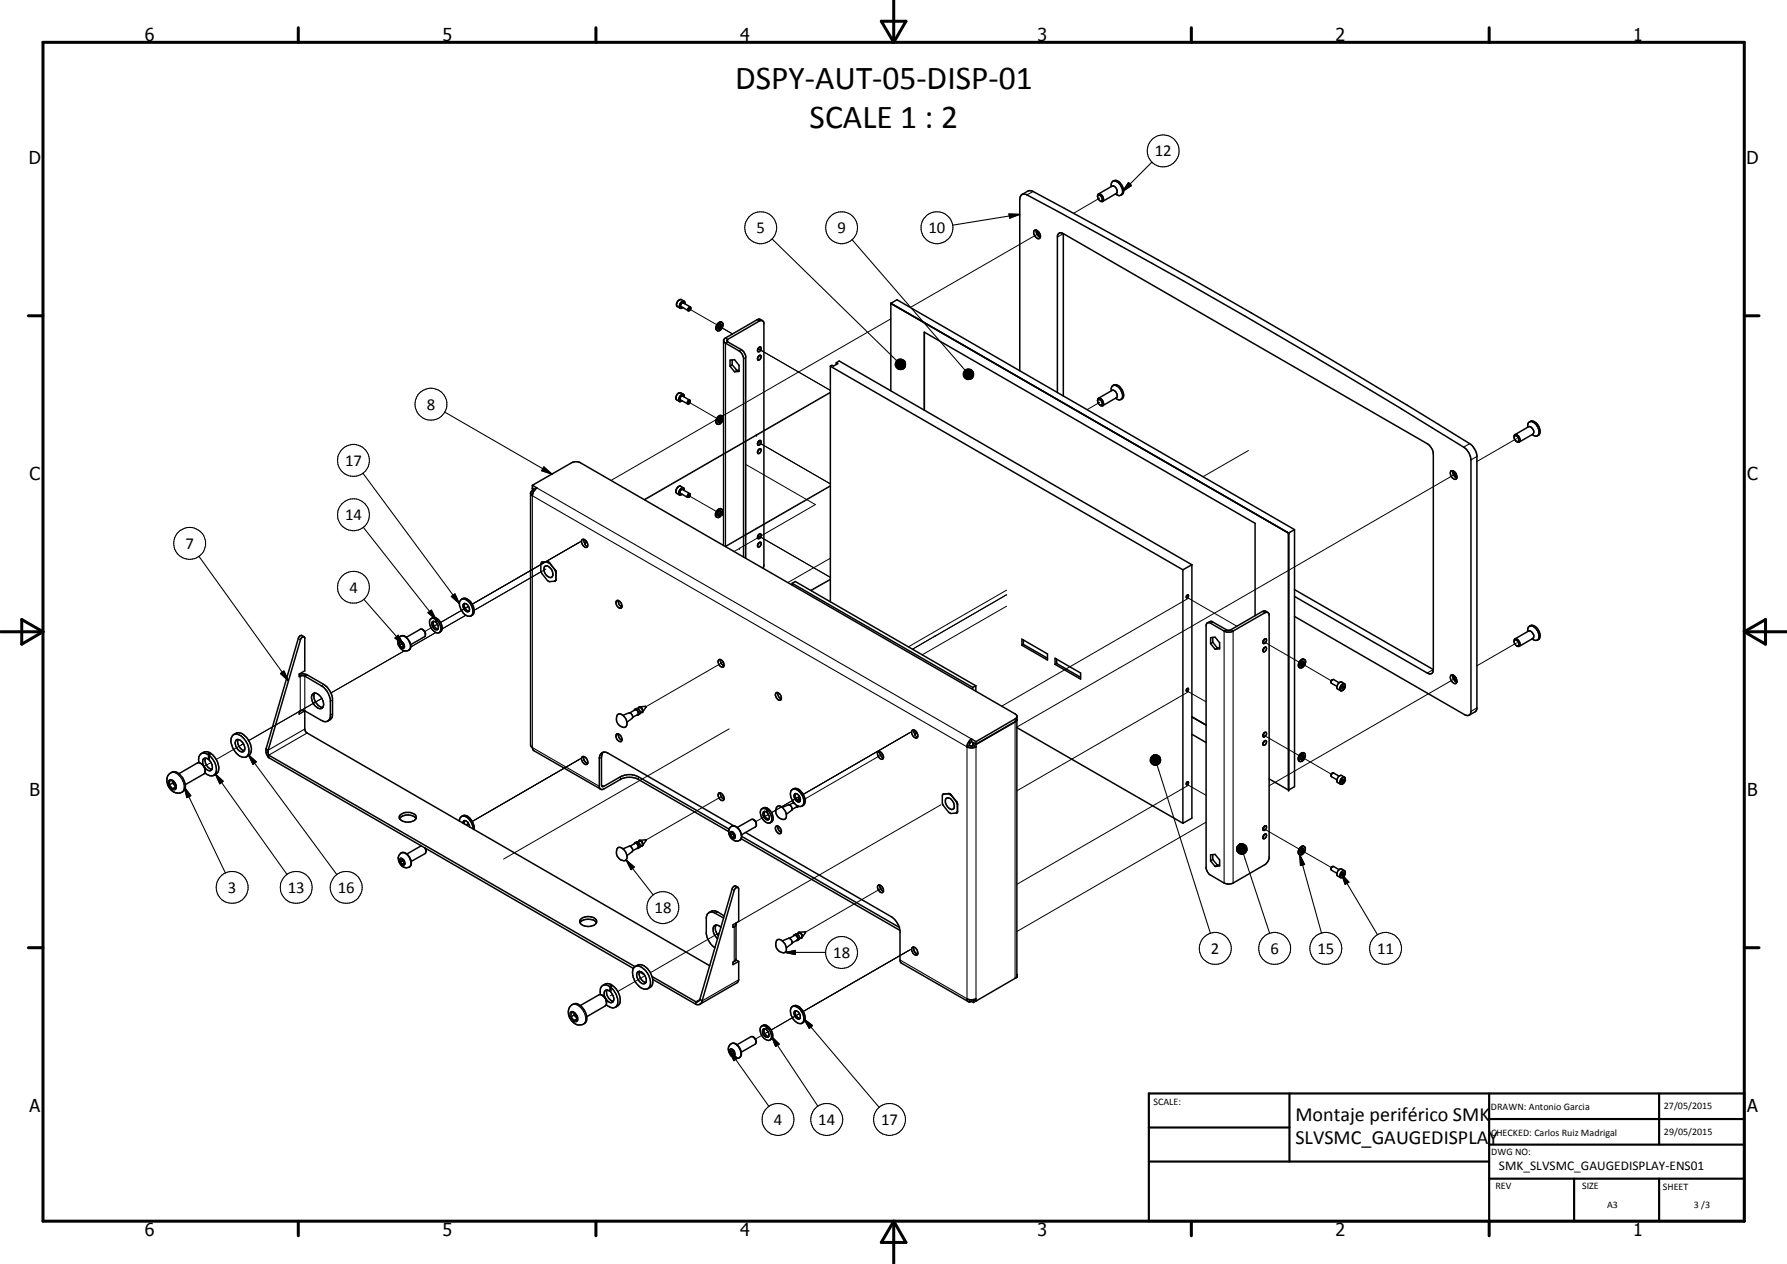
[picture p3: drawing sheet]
<svg xmlns="http://www.w3.org/2000/svg" width="420mm" height="297mm" viewBox="0 0 420 297" stroke-linecap="round" stroke-linejoin="round" font-family="sans-serif">
<defs><g id="words">
<g font-size="7.9">
<text x="172.8" y="21">DSPY-AUT-05-DISP-01</text>
<text x="190.4" y="30">SCALE 1 : 2</text>
</g>
<g font-size="4.7">
<text x="304.6" y="263.5">Montaje periférico SMK</text>
<text x="304.6" y="268.9">SLVSMC_GAUGEDISPLAY</text>
</g>
<g font-size="4.2">
<text x="34" y="9.6">6</text>
<text x="104" y="9.6">5</text>
<text x="174" y="9.6">4</text>
<text x="244" y="9.6">3</text>
<text x="314" y="9.6">2</text>
<text x="384" y="9.6">1</text>
<text x="6.8" y="38.7">D</text>
<text x="410.6" y="38.7">D</text>
<text x="7" y="112.9">C</text>
<text x="410.8" y="112.9">C</text>
<text x="7" y="187.1">B</text>
<text x="410.8" y="187.1">B</text>
<text x="7" y="261.4">A</text>
<text x="410.8" y="261.4">A</text>
<text x="34" y="290.4">6</text>
<text x="104" y="290.4">5</text>
<text x="174" y="290.4">4</text>
<text x="244" y="290.4">3</text>
<text x="314" y="290.4">2</text>
<text x="384" y="290.4">1</text>
</g>
<g font-size="3.9">
<text x="271.5" y="36.7">12</text>
<text x="177.9" y="54.8">5</text>
<text x="196.9" y="54.8">9</text>
<text x="218.3" y="54.8">10</text>
<text x="100.4" y="96.3">8</text>
<text x="81.1" y="109.5">17</text>
<text x="81.1" y="122.3">14</text>
<text x="43.6" y="129">7</text>
<text x="82.2" y="139.3">4</text>
<text x="53.6" y="209.8">3</text>
<text x="67.7" y="209.8">13</text>
<text x="79.4" y="209.8">16</text>
<text x="153.9" y="214.5">18</text>
<text x="195.9" y="225.1">18</text>
<text x="284.7" y="224.2">2</text>
<text x="298.7" y="224.2">6</text>
<text x="309.7" y="224.2">15</text>
<text x="323.8" y="224.2">11</text>
<text x="182" y="264.3">4</text>
<text x="192.4" y="264.3">14</text>
<text x="207.2" y="264.3">17</text>
</g>
<text font-size="3.1" x="352.4" y="275">SMK_SLVSMC_GAUGEDISPLAY-ENS01</text>
<g font-size="2.4">
<text x="271.2" y="259.7">SCALE:</text>
<text x="350.6" y="260.9">DRAWN: Antonio Garcia</text>
<text x="391.2" y="260.6">27/05/2015</text>
<text x="350.6" y="266.9">CHECKED: Carlos Ruiz Madrigal</text>
<text x="391.2" y="266.7">29/05/2015</text>
<text x="350.6" y="271.4">DWG NO:</text>
<text x="351.6" y="279.3">REV</text>
<text x="372" y="279.4">SIZE</text>
<text x="391" y="279.6">SHEET</text>
<text x="377.9" y="283.8">A3</text>
<text x="398.3" y="283.8">3 /3</text>
</g>
</g></defs>
<g fill="none" stroke="#000" stroke-width=".24">
<path d="M244.4 54.7l-30.4 17.6M258.6 46.5l-6.2 3.6M162.1 72.6l6.5 3.7M168.9 76.6l3.3 1.9-3-1.8M209.5 74.9l-65.8 38M162 94.5l6.5 3.8M168.9 98.6l1.2 .6-.9-.5M178.3 81.9l16.9 9.8M195.2 92.2l-43.7 25.2M195.2 92.3l-17.4 10M228.4 86.8v2.1M258.6 94.5l-3 1.8"/>
<path d="M162 116.5l6.4 3.7M175.3 109.1l16.4 9.5-17.8 10.3M177.8 102.3h.1M177.8 102.3l-26.2 15.2M178.2 103.9l17 9.8M195.2 114.1l-24.7 14.3M195.2 114.3l-24.6 14.1M293.5 105.9l-10.6 6.1M342.3 111.3l-103.2 59.6M356.6 103.1l-9.4 5.4M128.3 133.7l-16.8 9.7 15.9-9.2M136.2 127.5l-.2 .1"/>
<path d="M136.6 127.2l-25.6 14.8 25.5-14.7M137.3 126.8h.1M168.9 120.4l1.2 .8-1-.6M173.9 128.9h.1M173.9 128.9l-1.3 .7M178.2 125.9l17 9.8M195.2 131.2l-10 5.7M195.2 136.1l-4.6 2.6M195.2 136.2l-4.5 2.6M236.7 138.7l-23.1 13.3M236.7 139.7l-22.2 12.9 5.5-3.2M95.1 153l-17.3 9.9"/>
<path d="M102.5 148.6l-5.9 3.5M102.9 146.7l-.5 .2M102.9 146.7l-3 1.7M103.6 146.3l6.5-3.8zM109.5 144.6l-5.5 3.2M110.1 142.5l-.3 .2M146.3 142.4l-.3 .1M146.3 142.5l-.1 .1M170 155.6l-18.1 10.5M236.7 142.5l-19.9 11.4M290.9 147.2l-11.5-6.6-43.9 25.3M297 150.7l8.5 4.9"/>
<path d="M305.9 155.8l7.1 4.2M342.3 159.3l-43.9 25.4M356.6 151.1l-9.4 5.4M49.6 179.2l-1.6 .9M56.7 175l.5-.2-6.4 3.7M75.7 164.1l-17.2 9.9M136.2 178.5l-.2 .1M136.5 178.3l-.2 .1M136.6 178.2l-25.6 14.8M171.4 171.3l-53 30.6M207.5 177.2l-18.2 10.5M214.2 172l-25.4 14.7 25.3-14.6"/>
<path d="M214.9 171.6h.1M283.6 164.9l-4.2-2.3-40.3 23.2M297 172.6l8.4 4.9M305.8 177.8l7.2 4.1M100.1 199.3l-.1 .1M110.2 193.5l-.6 .3 .5-.3-.3 .2M170 186.9l-18.1 10.5M180.3 191.6l.4-.2-3 1.7M187.6 187.4l.4-.2-6.6 3.8M188 187.2l-6.6 3.8M221.3 189.1l-48.3 27.9M283.6 193.2l-44.5 25.7"/>
<path d="M283.6 186.9l-4.2-2.4-40.3 23.3M297 194.6l8.4 4.9M305.8 199.8l7.2 4.1M169.1 219.2l-16.2 9.4M207.5 208.6l-18.2 10.5M144 233.7l-.5 .3M151.6 229.3l-6.4 3.7M188 238.2l-6.7 3.9 6.7-3.9-.4 .2M214.2 223.1l-25.4 14.6 25.3-14.6M180.6 242.4l-3 1.8M180.6 242.5l-.4 .2"/>
</g>
<g fill="none" stroke="#000" stroke-width=".35">
<path d="M240.3 45.7h.9a1788.6 1788.6 0 0 1 103.5 59.8l.8 1.2 .4 1.4v59.1l-.4 .8-.6 .1-.5-.1-40-23.1M240.3 45.7l-.5 .6v.6v40.2M240.3 45.7l1.4-.8h.9a1792 1792 0 0 1 103.5 59.8l1 1.6 .1 .7v59.6l-.3 .7-1.5 .8M243.1 54.3l.1-.2a1.23 1.23 0 0 1 1.2 .6 1.23 1.23 0 0 1 0 1.3 1.38 1.38 0 0 1-1.3-1.7zM243.6 54.1a1.53 1.53 0 0 0 1 1.7M243.7 54.1l.5 1 .4 .6M250 54.9a.83 .83 0 0 0-.8-.2 .83 .83 0 0 0-.6 .7v36.8M250 54.9l85.6 49.4 .7 .6a2.68 2.68 0 0 1 .7 1.8v50.7M250 54.9v38.2M258.1 46.2v-.3a.91 .91 0 0 1 .9 .4 .91 .91 0 0 1 0 .9h-.2M258.1 46.2v-.5a.97 .97 0 0 1 1.4 1.1l-.1 .5h-.6M258.1 46.2l.1 .5 .6 .5"/>
<path d="M258.3 45.6l3.2-1.9a1.13 1.13 0 0 1 1 1.8l-3.2 1.8M261.3 43.9v-.7a1.15 1.15 0 0 1 1-.8 1.15 1.15 0 0 1 1.1 .7 1.77 1.77 0 0 1 .2 2.8M261.7 42.6a2.28 2.28 0 0 1 2.2 2.9l-.6 .5-1-.4M160.2 72.1l1.6 .9M160.6 72.3l-.7 .1M160.7 71.2l1.6 .9M160.9 70.8l-.7-.4a1.14 1.14 0 0 0-1.2 1.2l.2 .4 .7 .4M160.9 70.8l.2 .6M160.9 70.8a1.07 1.07 0 0 0-1 1.6M162.1 73h-.3M162.4 72.5l-.1-.3a.55 .55 0 0 0-.5 .2 .55 .55 0 0 0 0 .6M162.4 72.5l-.3-.2-.1 .2-.1 .3 .1 .2"/>
<path d="M162.4 72.5l-.3 .5M168.9 77.2l.2-.1 .1 .1zM169.2 77l.1 .2M169.2 77.5l.1 .1M169.3 77.2v.4M169.4 76.2v.4l-.2 .4M169.5 76.2a.83 .83 0 0 0-.6 1M169.5 76.2a.64 .64 0 0 1-.2 1M169.6 75.7a1.27 1.27 0 0 0-1.1 1.9l.2 .1M169.7 75.7a1.35 1.35 0 0 0-1 2h.5v-.7M169.7 75.7a1.13 1.13 0 0 1-.3 1.8l-.1 .1M179.3 75.4h-.7l-7.6 4.4-.1 .3 .2 .2 3.2 1.9a2.22 2.22 0 0 1 1 1.6v47.4"/>
<path d="M179.3 75.4l.3 .4v57.2l-.2 .5M179.3 75.4l-.9-.4-.4 .1-7.6 4.4-.3 .6M209.5 71.3v20.5M209.5 71.3l93.5 54M209.5 71.3l1.4-.9 93.5 54.1M160 94l1.7 .9M160.5 93.1l1.7 1M160.7 92.7a1.07 1.07 0 0 0-.9 1.7l.6-.2M160.7 92.7l-.6-.4a1.08 1.08 0 0 0-1 1.7l.7 .4M160.7 92.7l.2 .6M161.7 94.2l.3-.2 .3 .1-.1 .6-.3 .2-.3-.1zM162.3 94.3l-.3-.1-.3 .4v.2l.3 .1"/>
<path d="M168.9 99.2h.3M169.2 99l.1 .2M169.2 99.4l.1 .2M169.2 99.1l-.3 .1M169.3 99.2v.4M169.4 98.2v.5l-.2 .3M169.5 98.2a.79 .79 0 0 0-.6 1M169.5 98.2a.64 .64 0 0 1-.2 1M169.6 97.7a1.21 1.21 0 0 0-1.1 .7 1.21 1.21 0 0 0 .2 1.3M169.7 97.7a1.28 1.28 0 0 0-1 2l.5-.1v-.6M169.7 97.7a1.13 1.13 0 0 1-.3 1.8l-.1 .1M170.1 80.1l.3 .4 3.8 2.3 .6 1.3v46.8"/>
<path d="M170.1 80.1v48.1M171.7 86.1v-1.5l1-.1 1.1 1.4v1.4l-1.1 .1M171.7 86.1l1 1.3M172.2 84.6v1.1M172.2 85.7l1.1 1.3M172.2 85.7l-.5 .4M173.3 87h.5M173.3 87l-.6 .4M178.3 83.8l.3-.3a.6 .6 0 0 1 .3 .7 .6 .6 0 0 1-.7 .4zM178.3 81.8l.3-.3 .2 .1a.66 .66 0 0 1 .1 .7 .66 .66 0 0 1-.7 .3zM178.5 81.7l-.4 .5M178.5 83.6l-.4 .6"/>
<path d="M195.2 86.1l82.9 47.8M195.2 86.1v55.3M196.6 85.3l.4 .2-1.1 .5-.3-.1-.4 .2M196.6 85.3v.3M196.6 85.3l.7-.5 82.9 47.9M217.3 96.4v-18.3l77.8 44.9v21.7M258.1 94.2v-.5a.97 .97 0 0 1 1.4 1.1l-.3 .6-.6-.2M258.1 93.9a.89 .89 0 0 1 .9 .4 .89 .89 0 0 1 0 .9 1.03 1.03 0 0 1-.9-1.3zM258.3 93.6l3.2-1.9a1.13 1.13 0 0 1 1 1.8l-3.2 1.8M261.3 91.9v-.7a1.15 1.15 0 0 1 1-.8 1.15 1.15 0 0 1 1.1 .7 1.77 1.77 0 0 1 .2 2.8M261.7 90.6h.2a2.41 2.41 0 0 1 2 2.9l-.6 .5-1-.4M359.7 99.1a2.24 2.24 0 0 1 1.9 3.3"/>
<path d="M125.2 114l9.4-5.4 .6-.1 1.1 .1 102.7 59.4 .1 61.7-.4 .2M125.2 114v.7l.6 .4M125.2 114.8v.5M125.2 115.3l-.5 .5v59.3l.8 1.3 15.8 9.1M125.2 114l1.1 .7-.6 .4M125.2 114.8l.5 .3M125.2 115.3l.3 .2M125.3 114.7l-.1 .1M125.7 115.1h.1M125.7 115.1l-.5 1.4-.5-.5M125.8 115l-.1 .1M160 116l1.7 .9"/>
<path d="M160.5 115.1l1.7 .9M160.7 114.7l.2 .6M160.7 114.7l-.6-.4a1.05 1.05 0 0 0-1 .5 1.05 1.05 0 0 0 0 1.2l.7 .3M160.7 114.7a1.07 1.07 0 0 0-.9 1.6l.6-.2M162 116.8h-.4M162 116.8l-.2 .1M162.2 116.2h-.3l-.1 .6M162.2 116.2h.1M162.3 116.1l-.1 .5-.2 .2M162.3 116.1a.5 .5 0 0 0-.6 .1 .5 .5 0 0 0-.1 .6M169.7 119.7a1.08 1.08 0 0 0-1.5 .9v.6l.4 .4M169.7 119.7a1.31 1.31 0 0 1-.5 1.8"/>
<path d="M169.7 119.7a1.27 1.27 0 0 0-1.1 1.9M178.3 105.8l.3-.3h.2a.66 .66 0 0 1 .1 .7 .66 .66 0 0 1-.7 .3zM178.5 103.6l-.4 .6M178.5 105.6l-.4 .6M178.5 103.5h.3a.66 .66 0 0 1 .1 .8 .66 .66 0 0 1-.7 .3v-.6zM341.6 110.6a1.55 1.55 0 0 0 .9 1.7M341.7 110.6a.71 .71 0 0 0-.7 .5 .71 .71 0 0 0 .2 .7 .8 .8 0 0 0 .5 .7 .8 .8 0 0 0 .8-.1v-.2M341.7 110.6l.6 .7 .2 .9M341.7 110.6l.4 1 .4 .6M356 102.6a.64 .64 0 0 1 .8-.1 .64 .64 0 0 1 .3 .7l-.1 .5-.3 .1M356.1 102.2a1.11 1.11 0 0 1 1.1 .5 1.11 1.11 0 0 1 0 1.2 1.14 1.14 0 0 1-1.1-1.7zM356.2 102.2l3.2-1.9a1.17 1.17 0 0 1 1 1.7l-3.2 1.9"/>
<path d="M359.2 100.4a1.16 1.16 0 0 1 .7-1.4 1.16 1.16 0 0 1 1.4 .6 2.06 2.06 0 0 1 .4 2.7l-.7 .2-.8-.3M128 133.1h.2a1.67 1.67 0 0 1 1.8 1.6v.5l-.3 .4a1.77 1.77 0 0 1-1.7-2.5zM128.7 132l-1.3 .1-.2 .4a3.9 3.9 0 0 0 1.9 4.2l1.4-.1M128.7 132l.4 .2M129.1 132.1v.1M129.1 132.2l1.4 1.7M130.5 133.9l.2 .5v1.9M130.5 133.9l.2 .6M130.6 134l.1 .2M130.6 136.4l-.1 .2M130.7 136.3l-.2 .3M136.9 126.8a1.21 1.21 0 0 1 1.1 1.8 1.24 1.24 0 0 1-1.1-1.8z"/>
<path d="M137.3 126.7v.7l.3 .4M137.6 127.8l-.2 .1M137.7 127v.6l-.1 .2M168.8 121.1l.3-.2v.3a.52 .52 0 0 1-.4-.6 .52 .52 0 0 1 .5-.5h.1a.52 .52 0 0 1 .3 .5 .52 .52 0 0 1-.4 .5M169.1 120.9l.1 .2M169.1 120.9v.6l-.5 .1M169.1 121.3l.1 .2M169.2 121.1v.4M169.4 120.1l-.1 .5-.2 .3M178.3 125.8l.5-.3a.67 .67 0 0 1 .1 .7 .67 .67 0 0 1-.7 .3zM178.4 127.6l.4-.2a.67 .67 0 0 1 .1 .8 .67 .67 0 0 1-.7 .3l-.1-.4zM178.5 125.6l-.4 .6"/>
<path d="M178.5 127.6l-.4 .5M186.3 137.1l.7-.4 42.4 24.5M186.3 137.1v.4M186.3 137.1l42.4 24.4M278.1 133.9v59.6M279 139.9l.2-.1a.35 .35 0 0 1 .2 .5 .35 .35 0 0 1-.4 .2zM280.2 132.7l-2.1 1.2M280.2 132.7v59.6l-2.1 1.2M303 125.3v60.4M304.4 124.5l-1.4 .8M304.4 124.5v60.4l-1.4 .8M304.4 138.6l32.6 18.8"/>
<path d="M70.3 158.5l.9-.2 1 .3 3.9 2.2a4.9 4.9 0 0 1 2.1 3.4l-.1 4.2a1.56 1.56 0 0 1-1.1 1.1M71.5 149.6l-.6-.3-.3 .1-.4 .5-7.6 26.1M94 149.6a1.04 1.04 0 0 1 1.6 .2 2.25 2.25 0 0 1 .7 2.8l-.1 .1a1.51 1.51 0 0 1-2-.3 1.89 1.89 0 0 1-.2-2.8zM94 151.6v-.6h.4l.5 .5v.6h-.5M94 151.6l.4 .5M94.5 151.3l.4 .5M94.5 151.3l-.5 .3M94.5 151v.3M94.9 151.9l-.5 .2M99.3 147.9l.2 .1M99.5 148l.5 .8M99.5 148l-.7-.1-3.3 1.9"/>
<path d="M99.5 148l.5 .6v.4M100 148.8l-.1 .8-3.3 1.9M101.4 145.4a2.04 2.04 0 0 0 .6 2.9 .96 .96 0 0 0 1.4 .3 .96 .96 0 0 0 .2-1.4l-.4-.9-.6-.7 .1-.3a2.69 2.69 0 0 1 1.1 2.9l-.5 .4M101.4 145.4l.4-.1 .6 .2M101.9 146a1.48 1.48 0 0 0 1.1 1.8M102.4 145.5v.7M102.6 145.2v1.1a1.27 1.27 0 0 1 .2 1.7 1.29 1.29 0 0 1-1-2l.6 .2M102.6 145.9l-.2 .3M102.6 145.2l-.2 .3M102.6 145.2l-.6-.1-.6 .3M108.4 141a1.65 1.65 0 0 1 2.2 .9 2.08 2.08 0 0 1 0 2.9 2.53 2.53 0 0 1-2.5-2.3 1.4 1.4 0 0 1 .3-1.5zM108.5 140.8a1.76 1.76 0 0 1 2.5 1.2 1.83 1.83 0 0 1-.3 2.7"/>
<path d="M109.3 141.8a1.4 1.4 0 0 0 1 1.8M109.3 141.8a1.37 1.37 0 0 1 1 1.8M109.3 141.8h-.1a1.21 1.21 0 0 0 .6 2l.5-.2M144.9 141.3l.1-.1a1.07 1.07 0 0 1 1.1 .5 1.07 1.07 0 0 1-.1 1.2 1.26 1.26 0 0 1-1.1-1.6zM145.4 141.1l.1 .8 .7 .7M169 155a1.09 1.09 0 0 1 1 .6 1.09 1.09 0 0 1 0 1.2 1.17 1.17 0 0 1-1-1.8zM169.4 155l.1 .7 .7 .8M240.3 150.2l6 3.5v1.4l-6-3.5zM240.6 150.4v1M240.6 151.4l-.3 .2M240.6 151.4l5.7 3.3M248.1 154.7l6 3.5v1.4l-6-3.5z"/>
<path d="M248.4 154.9v1M248.4 155.9l-.3 .2M248.4 155.9l5.7 3.3M284.6 151.3v-1.4l1.1-.2 1.1 1.3v1.5l-1.1 .1M284.6 151.3l1.1 1.3M285.1 149.8v1.1M285.1 150.9l1.1 1.4M285.1 150.9l-.5 .4M286.2 152.3l-.5 .3M286.8 152.2l-.6 .1M297.1 150.4l.5-.3a.64 .64 0 0 1 .1 .8 .64 .64 0 0 1-.7 .2zM297.1 152.3a.37 .37 0 0 1 .6-.2 .37 .37 0 0 1 0 .6l-.2 .3-.5 .2-.1-.4z"/>
<path d="M297.3 152.2l-.3 .6M297.3 150.2l-.3 .6M298.1 143.9l-.7-.3-.6 .1-7.7 4.4h-.6l-3.6-2.1-1 .4M298.1 143.9l.3 .5v57.2l-.3 .8-.5 .7-7.7 4.4-1 .3-1.1-.3-3.4-2-.5-.6-.3-.8v-57.2l.3-.5M298.1 143.9l-.7 .1-7.9 4.5-1.4-.1-3.7-2.1-.5 .1M304.4 140.2l31.2 18a.86 .86 0 0 0 1 .1 .86 .86 0 0 0 .4-.9M306.1 156.3v.1M306.1 156.3l-.3 .1M306.1 156.3l.1 .2M306.1 156.3v.6h-.4M306.1 156.7l.1 .1M306.2 156.8a1.39 1.39 0 0 0 .6-1.8 1.25 1.25 0 0 0-1.1 1.9"/>
<path d="M306.2 156.5v.3M306.4 155.4v.6l-.3 .3M306.4 155.4a.61 .61 0 0 0-.5 .4 .61 .61 0 0 0 .1 .7h.1M306.4 155.4l.2 .5-.4 .6M306.7 155a1.09 1.09 0 0 0-1.4 1.2v.4l.3 .3M313.3 159.7l-.1 .1a.56 .56 0 0 0-.2 .8l1.4 .7M341.2 158.7a1.27 1.27 0 0 1 1.1 .6 1.27 1.27 0 0 1 0 1.3 1.35 1.35 0 0 1-1.1-1.9zM341.6 158.6a1.55 1.55 0 0 0 .9 1.7M341.7 158.7l.8 1.5M356 150.6a.64 .64 0 0 1 .8-.1 .64 .64 0 0 1 .3 .7l-.1 .5-.3 .1M356.1 150.2a1.13 1.13 0 0 1 1.1 1.7 1.14 1.14 0 0 1-1.1-1.7zM356.2 150.2l3.2-1.9a1.17 1.17 0 0 1 1 1.7l-3.2 1.9"/>
<path d="M359.2 148.4a.99 .99 0 0 1 .5-1.3 .99 .99 0 0 1 1.3 .5 2.59 2.59 0 0 1 .7 2.6l-.1 .2M359.6 147.2a1.53 1.53 0 0 1 2.1 .9 1.43 1.43 0 0 1-.5 2.4l-1-.3M46.8 179.2l-.4 .1-4.3 2.5M46.8 179.2l.6 .3M47.4 179.5l.5 .6 .3 .9M48.3 178.2a2.21 2.21 0 0 0 1.5 2.6M48.3 178.2h-.3a1.72 1.72 0 0 0 .2 2.3v.9l-.3 .5-4.4 2.5M48.3 178.2l.7 .3M49 177.4a1.38 1.38 0 0 0-1.7-.2 1.38 1.38 0 0 0-.6 1.7l.1 .3M49 177.4v1.1M49.2 176.8l-.9-.1-1 .4M49.2 176.8v1.9a1.62 1.62 0 0 1 .3 2.4 1.9 1.9 0 0 1-1.8-1.3l-.3-.3"/>
<path d="M49.2 178l-.2 .5M49.2 176.8l-.2 .6M54.6 172.9a1.56 1.56 0 0 1 2.3 .2 3.8 3.8 0 0 1 1.3 4.6 1.9 1.9 0 0 1-2.7-.8 3.6 3.6 0 0 1-.9-4zM54.9 172.6a2.03 2.03 0 0 1 3 .6 3.6 3.6 0 0 1 .8 4.2l-.8 .4M55.4 174a1.17 1.17 0 0 1 1.8 .7 1.48 1.48 0 0 1 0 2 2.01 2.01 0 0 1-1.8-2.7zM56 173.8a2.13 2.13 0 0 0 1.5 2.6M62.6 176v1.2l.6 .9M62.6 176l.5 .3M63.1 176.3l.1 1.2M63.2 177.5v.6M63.2 177.5l86.1 49.7M63.2 178.1l85.7 49.5"/>
<path d="M70.3 167.2l.6-.3 .8 .1-1.4 .8zM71.7 167v4.3l.3 .9 94.9 54.7M71.7 167l4.4 2.5h.9M73.4 163.2l.2-.2a1.75 1.75 0 0 1 2.2 1.3 1.62 1.62 0 0 1-.2 2.2 2.47 2.47 0 0 1-2.2-3.3zM74 162.9a2.61 2.61 0 0 0 1.9 3.3M77 169.5l.4-.3 .3-.8v-3.9a5 5 0 0 0-2.1-3.3l-4.1-2.4h-.7l-.5 .2v-.6l1.4-.8v-7.7l-.5-.3-.5 .6-7.6 26.1M136.9 177.8a1.17 1.17 0 0 1 1.1 .6 1.17 1.17 0 0 1 0 1.2 1.22 1.22 0 0 1-1.1-1.8zM137.2 177.8a1.33 1.33 0 0 0 1 1.6M141.8 176.8h.7l.5 .2 29.5 17.1M141.8 176.8l-.6 .4-.3 .8v7l.4 .5M141.8 176.8l-.4 1.2 .1 6.7 .5 .1 3.9-2.3a4.5 4.5 0 0 1 4.2 0l21.3 12.4M145 172.5a1.11 1.11 0 0 1 1 .6 1.11 1.11 0 0 1 0 1.2 1.23 1.23 0 0 1-1-1.8z"/>
<path d="M145.1 168a.99 .99 0 0 1 1.6 .4 2 2 0 0 1 .5 2.4 1.84 1.84 0 0 1-1.9-.6 1.84 1.84 0 0 1-.2-2zM145.4 172.5l.1 .8 .7 .6M146.5 168.1l1.7-.6 .5 .6v.5M148.1 167.5l1.2-.7a.74 .74 0 0 1 .7 1.1l-1.3 .7M148.7 168.6l-1.3 1.1M149.3 166.7a.87 .87 0 0 1 .7 1.3M149.3 166.7l-.2 .2M149.8 168h.2M149.9 166.5l.4-.3a.7 .7 0 0 1 .6 1.1l-.4 .3M149.9 166.5l-.6 .2M149.9 166.5l.5 .4 .1 .7M150.1 166.4l.1-.2a.73 .73 0 0 1 .8 .4 .73 .73 0 0 1-.1 .9l-.2-.1"/>
<path d="M150.4 166.1h1.5l-.8 1.2M150.5 167.6l-.5 .4M182.5 162.8a1.06 1.06 0 0 1 1 .6 1.06 1.06 0 0 1-.1 1.1 1.23 1.23 0 0 1-.9-1.7zM182.8 162.8a1.44 1.44 0 0 0 .9 1.5M206.5 176.7a1.1 1.1 0 0 1 1 .5 1.1 1.1 0 0 1-.1 1.2 1.24 1.24 0 0 1-.9-1.7zM206.8 176.6l.3 1 .6 .5M214.4 171.7a1.09 1.09 0 0 1 1.2 .4 1.09 1.09 0 0 1 .1 1.2 1.01 1.01 0 0 1-1.3-1zM214.9 171.6v.6l.3 .4M215.3 171.8v.6l-.3 .3M227.4 175.5l.9 .3 1.2-.3M227.9 175.2l-.5 .3M227.9 175.2l.3 .1 .7-.1"/>
<path d="M228.4 173.7l1.1 .6M228.4 174.3l1.1 .6M228.4 173.7v.6M228.4 174.3l-.4 .4-.1 .5M228.4 173.7a2.55 2.55 0 0 0-1 1.8M228.7 161.5v.5M228.7 174.5v.8M228.9 174.7l.6 .3M228.9 174.7v.5M228.9 175.2l.6 .3M229 174.6l-.1 .1M229.4 161.2v1.2"/>
<path d="M229.4 161.2l-.7 .3M229.5 174.9l9.2-5.3 .4-.4-.4 .5-9.2 5.3M229.5 174.3v.6M229.5 175v.5M239.1 168.5l-.4 .5-9.2 5.3M239.1 171l39 22.5M279 161.9l.4-.1-.1 .5-.3 .2-.1-.2zM279.3 161.8h.1M280.2 168.4l3.4 2M280.2 172.6l3.4 1.9M297.1 174.3l.5-.3a.65 .65 0 0 1 .1 .8 .65 .65 0 0 1-.7 .2zM297.1 172.3l.5-.2a.64 .64 0 0 1 .1 .7 .64 .64 0 0 1-.7 .3z"/>
<path d="M297.3 174.2l-.3 .6M297.3 172.2l-.3 .6M305.8 178.4a.73 .73 0 0 1 .7-.9l.1 .3-.4 .6M305.8 178.4l.3 .1M306.1 178.2v.7h-.5a1.24 1.24 0 0 1 1-1.9 1.19 1.19 0 0 1-.2 1.7l-.2 .2M306.1 178.2l.1 .2M306.1 178.7l.1 .2M306.1 178.4h-.3M306.2 178.4v.5M306.4 177.4l-.1 .6-.2 .2M306.7 177l-.2-.1a1.21 1.21 0 0 0-1.1 .7 1.21 1.21 0 0 0 .2 1.3M313 160.2l.2-.4 .4-.1 1.2 .7"/>
<path d="M314.9 160.4l.6-.1 .6 .4a1.05 1.05 0 0 1 0 1.1 1.05 1.05 0 0 1-.9 .5l-.7-.4a1.02 1.02 0 0 1 .4-1.5zM315.4 161.5v.3l.3 .1M315.4 161.5l.3-.3h.3v.3M315.4 161.7l.3 .2M315.6 161.3h.1M315.6 161.3l-.2 .2M315.6 161.3l.4 .2M316 161.5l-.3 .4M39.7 182a1.66 1.66 0 0 1 2.7 .2 3.3 3.3 0 0 1 1 3.5 2.29 2.29 0 0 1-3.8-1l-.1-.2a2.37 2.37 0 0 1 .2-2.5zM39.8 184.4v-.9h.7l.8 .8v1h-.8M39.8 184.4l.7 .9M40.6 184l.7 .9"/>
<path d="M40.6 184l-.8 .4M40.7 183.6l-.1 .4M41.3 185l-.8 .3M48.2 181.6a1.47 1.47 0 0 0 2.5 0 3.9 3.9 0 0 0-1.5-4.1l.3-.5a4 4 0 0 1 1.7 4.6l-1 .6M93.9 192.4a2.65 2.65 0 0 1 3.9 0M93.9 192.4a1.11 1.11 0 0 1 1.1-1.4 2.54 2.54 0 0 1 2.8 .8v.6M93.9 192.4a2.65 2.65 0 0 0 3.9 0M99.1 198.8l-3.4 1.9M99.9 199.2l.2 .6M99.9 199.3l.2 .5M100.1 199.8l-.1 .8-3.3 1.8M108.5 191.9l-.3 .3-.2 .8"/>
<path d="M108.5 191.9a2.02 2.02 0 0 1 2.4 1.6l.3 1.3M108.5 191.9l.5-.3a2.81 2.81 0 0 1 2.5 2.8v.5M109.3 192.8l-.1 .8M109.3 192.8l-.3 .2-.1 .4M109.3 192.8l.1 .1a1.62 1.62 0 0 1 1 1.4M141.3 185.5l.7-.1 3.9-2.2a4.5 4.5 0 0 1 4.2 0l21.2 12.2M145.3 199.2a1.93 1.93 0 0 1 2.1 1.8 .89 .89 0 0 1-.3 1.1 .89 .89 0 0 1-1.1 0 1.96 1.96 0 0 1-.7-2.9zM146.5 199.5l1.5-.7 .7 .6v.5M148.1 198.9l1.2-.7a.82 .82 0 0 1 .7 1.2h-.2M148.7 199.9l-1.3 1.2M149.1 198.3l.1-.1a.69 .69 0 0 1 .8 .2 .69 .69 0 0 1 0 .9l-1.3 .6M149.9 197.9l.4-.3a.69 .69 0 0 1 .7 .3 .69 .69 0 0 1-.1 .8l-.4 .2"/>
<path d="M149.9 197.8l-.6 .2M149.9 197.8a1 1 0 0 1 .5 1.3l-.4 .2M150.1 197.7a.52 .52 0 0 1 .7-.1 .52 .52 0 0 1 .3 .5l.1 .5-.5 .2M150.4 197.5l1.5-.1-.8 1.3M169 186.4a1.07 1.07 0 0 1 1.1 .5 1.07 1.07 0 0 1-.1 1.2 1.21 1.21 0 0 1-1-1.7zM169.4 186.4l.1 .7 .7 .7M171.8 196.3v-.6l.5-.1 .4 .6v.6h-.4M171.8 196.3l.5 .5M172.3 196l.4 .5M172.3 196l-.5 .3M172.3 195.7v.3M172.5 194.1a1.26 1.26 0 0 0-1.2 1.4 1.91 1.91 0 0 0 2.6 2l.4-.4v-1"/>
<path d="M172.5 194.1a2.4 2.4 0 0 1 1.8 2M172.7 196.6l-.4 .2M174.3 197.1l37.3 21.6M174.4 196.6l37 21.3M175.3 195.6l34.2 19.8a4.7 4.7 0 0 1 2.1 3.3v6.9l.2 .6 15.9 9.2M177.1 192.6l.7 .9M177.1 192.6l.6 .5 .1 .4M177.1 192.6h-.5l-3.2 1.8M177.8 193.5v.2M177.8 193.5v.6l-.2 .2-3.2 1.9M179.1 190h.7l.4 .2M179.1 190a2.26 2.26 0 0 0 .7 3 .89 .89 0 0 0 1 .4 .89 .89 0 0 0 .7-.9 4.6 4.6 0 0 0-1.1-2.3l.1-.2a2.51 2.51 0 0 1 1.1 3l-.6 .3"/>
<path d="M179.7 190.7a1.49 1.49 0 0 0 1.1 1.8M179.7 190.7l.5 .2M180.2 190.2v.7M180.4 189.9a1.07 1.07 0 0 0-1.3 .1M180.4 189.9v1.1a1.03 1.03 0 0 1 .1 1.7 1.23 1.23 0 0 1-.8-2M180.4 190.6l-.2 .3M180.4 189.9l-.2 .3M182.7 189.7a.95 .95 0 0 1 1.5 .3 1.82 1.82 0 0 1 .3 2.5 1.91 1.91 0 0 1-1.8-2.8zM182.8 194.1h-.2a1.09 1.09 0 0 0 .6 1.8l.5-.3M182.8 194.1l.3 .1a1.58 1.58 0 0 1 .6 1.4M182.8 194.1l.3 1 .6 .5M185.6 189.1a.92 .92 0 0 1 .5 1.3l-1.2 1"/>
<path d="M185.6 189.1l-1.7 .6M186 185.8a1.13 1.13 0 0 1 1.7 0 2.8 2.8 0 0 1 .9 3.6 1.87 1.87 0 0 1-2.3-1.2l-.4-1-.1-.6zM186.3 185.5a1.62 1.62 0 0 1 2.4 .9l.6 1.6M186.6 188.6l-1 .5M186.8 186.6a1.21 1.21 0 0 1 1.2 .6 1.21 1.21 0 0 1-.1 1.2 1.29 1.29 0 0 1-1.1-1.8zM187.1 186.5a1.39 1.39 0 0 0 1 1.8M187.2 189.7h.3M187.5 189.4l-1.3 .8M187.7 189.4l-.2 .3M187.8 189.5l-.3 .2M188.2 187.7h-.3M188.2 187.9l-.4-.2-.2 .3"/>
<path d="M188.2 188l-.4-.1-.3 .1M189.3 187.6v.4M189.3 188l-.2 1-.6 .4M221.8 186.6l-.2 .3a3.7 3.7 0 0 0 1.7 4.2l.3 .1 1.3-.1M222.5 187.7a1.29 1.29 0 0 1 1.7 1l.2 .8-.2 .5a1.14 1.14 0 0 1-1.6-.7l-.3-.8zM223.1 186.5l.5 .3M223.1 186.5l-1.3 .1M223.1 186.5h.1M223.1 186.5l.5 .2M223.6 186.8l1.3 1.6M223.6 186.7v.1M223.6 186.7l1.3 1.7"/>
<path d="M224.9 188.4l.2 .6M224.9 191.1h.1M224.9 188.4l.2 .4v2l-.2 .3M224.9 188.4h.1M225 188.6l.1 .1M225.1 190.8l-.2 .3M279 183.8l.3-.1 .1 .1-.1 .5-.3 .1-.1-.1zM297.1 194.3l.3-.2a.48 .48 0 0 1 .4 .4 .48 .48 0 0 1-.3 .5l-.2 .2-.3-.1zM297.1 196.3l.5-.3a.65 .65 0 0 1 0 .7 .65 .65 0 0 1-.6 .3zM297.3 196.1l-.3 .6M297.3 194.2l-.3 .5M298.4 183l4.6 2.7"/>
<path d="M306.4 199.4l-.1 .5-.2 .3M306.6 198.9a1.28 1.28 0 0 0-1 2l.5-.1v-.6M313.1 181.9l-.1 .3M313.2 181.7l-.1 .1M313.2 181.7l-.2 .4v.4l1.4 .8M313.2 181.7h.4l1.3 .7M313.3 181.7h-.1M315.4 183.4v.4h.3M315.4 183.4l.3-.3h.3v.4M315.4 183.7l.3 .1M315.6 183.3l-.2 .2M315.6 183.3l.4 .2"/>
<path d="M315.6 183.3h.1M316 183.5l-.3 .3M94.1 200.6a1.34 1.34 0 0 1 2 .6 1.86 1.86 0 0 1 .2 2.5 1.98 1.98 0 0 1-2.3-.7 1.98 1.98 0 0 1 .1-2.4zM94.1 202.6v-.7h.5l.4 .6v.6h-.4M94.1 202.6l.5 .5M94.6 202.3l.4 .5-.4 .3M94.6 202.3l-.5 .3M94.6 202v.3M136.4 216.8a2.7 2.7 0 0 1 3.8 0M136.4 216.8l-.1-.1a1.76 1.76 0 0 1 2.2-1.3 1.58 1.58 0 0 1 1.8 1.3l-.1 .1M136.4 216.8a2.52 2.52 0 0 0 3.8 0M166.7 214.5l-.4 .3-.2 .7v4a4.9 4.9 0 0 0 2 3.2"/>
<path d="M166.7 214.5l.7-.4h.8l2.1 1.1M166.7 214.5l.9-.1 2.5 1.3M168.3 217.4a2.41 2.41 0 0 0 .6 2.5M168.3 217.4a1.21 1.21 0 0 0-.5 1.8l.9 1.4M168.3 217.4l.7 .2 .5 .3M173 217v8.3l-.4 .6M173.5 208.5a.8 .8 0 0 0-.9 .8l-7.5 25.9M173.5 208.5l.2 .4v7.6l-1.4 .8v.6l.6-.3 .1-.4M173.5 208.5l-.8-.3-.5 .5-7.7 26.2M186.7 219.7a.84 .84 0 0 1 .8 .4 .84 .84 0 0 1 0 .9h-.3M186.7 219.7l-.1 .2M187.4 219.5l.4-.3a.71 .71 0 0 1 .6 .4 .71 .71 0 0 1 0 .7l-.4 .3"/>
<path d="M187.4 219.5a.92 .92 0 0 1 .5 1.3l-.4 .2M187.4 219.5l-.6 .2M187.6 219.4a.47 .47 0 0 1 .5-.3 .47 .47 0 0 1 .4 .5v.7M187.9 219.1l1.4-.1 .1 .1-.8 1.2M206.5 208a1.06 1.06 0 0 1 1 .6 1.06 1.06 0 0 1-.1 1.2 1.23 1.23 0 0 1-.9-1.8zM206.8 208a1.44 1.44 0 0 0 .9 1.5M284.6 202.3v-1.4l1.1-.1 1.1 1.3v1.4l-1.1 .1M284.6 202.3l1.1 1.3M285.1 200.8v1.2M285.1 202l1.1 1.3M285.1 202l-.5 .3M286.2 203.3l-.5 .3"/>
<path d="M286.8 203.2l-.6 .1M305.8 200.4h.1M305.8 200.4a.65 .65 0 0 1 0-.7 .65 .65 0 0 1 .7-.3v.6l-.3 .4M305.8 200.4h.3M306.1 200.2l.1 .2M306.1 200.7l.1 .1M306.2 200.4v.4M306.2 200.8a1.12 1.12 0 0 0 .7-.9 1.12 1.12 0 0 0-.5-1.1 1.23 1.23 0 0 0-1.1 .8 1.23 1.23 0 0 0 .3 1.3M313.2 203.7l-.2 .3v.4l1.4 .8M313.2 203.7l-.2 .4M313.2 203.7l.4-.1 1.3 .8M314.6 204.6l.6-.4 .9 .4a1.06 1.06 0 0 1 0 1.1 1.06 1.06 0 0 1-.9 .5l-.8-.4-.1-.3z"/>
<path d="M315.4 205.4v.4h.3M315.4 205.4l.3-.3h.3v.4M315.4 205.7l.3 .1M315.6 205.2v.1M315.6 205.3l-.1 .1M315.6 205.3l.4 .2M316 205.5l-.3 .3M134.1 236.5a1.65 1.65 0 0 1 2.8 .2 3.4 3.4 0 0 1 .8 3.5 2.24 2.24 0 0 1-3.6-.8 2.62 2.62 0 0 1 0-2.9zM134.3 239v-1h.6l.8 .8v1h-.8M134.3 239l.6 .8M134.9 238.5l.8 .9M134.9 238.5l-.6 .5"/>
<path d="M135 238.1l-.1 .4M135.7 239.4l-.8 .4M141.2 233.7l.6 .3M141.2 233.7l-4.8 2.6M141.8 234l.5 .7 .2 .5M142.5 235.2l.1 .5M142.5 236.1l-4.5 2.8M142.6 235.5v.2M142.6 235.7l-.1 .4M142.7 232.7a2.28 2.28 0 0 0 1.5 2.6M143.4 231.9v1.1M143.4 231.9a1.36 1.36 0 0 0-1.8-.3 1.36 1.36 0 0 0-.5 1.7l.1 .4"/>
<path d="M143.4 233a.76 .76 0 0 0-.7-.4 .76 .76 0 0 0-.6 .6v.7l.5 1.3M143.6 232a2.67 2.67 0 0 0 .5 1.9 1.11 1.11 0 0 1-.4 1.7l-.8-.4-1.1-1.2M143.6 232l.2-.5a4.1 4.1 0 0 1 1.8 4.6l-.9 .6M143.6 232.5l-.2 .5M143.6 232a4.1 4.1 0 0 1 1.5 4.3 1.22 1.22 0 0 1-1.9 .2l-.6-.4M143.7 231.4v.6M143.7 231.4l-.3 .5M143.7 231.4l-1-.3-1 .5M149.2 227.2a1.85 1.85 0 0 1 2.4 .7 3.7 3.7 0 0 1 1 4.3 1.84 1.84 0 0 1-2.7-.8 3.4 3.4 0 0 1-.7-4.2zM149.3 227.1a2.05 2.05 0 0 1 3 .6l1 1.8M149.9 228.5a1.27 1.27 0 0 1 1.8 .9 1.11 1.11 0 0 1-.3 1.8 2.04 2.04 0 0 1-1.5-2.7zM150.3 228.4l1.2 .6"/>
<path d="M150.4 228.3a2.19 2.19 0 0 0 1.4 2.6M153.3 229.5l10.3 5.9M153.3 229.5l.2 .7M153.5 230.2l10.1 5.8M153.5 230.2l-.1 1a1.48 1.48 0 0 1-1.1 1.1M163.6 235.4v.6M164.5 234.9l-.3 .4-.6 .1M164.5 234.9l.6 .3M165.1 235.2l-.4 .6a.9 .9 0 0 1-1.1 .2M172.6 225.9l-.3 .2v.6l1.4-.8M172.6 225.9l.5-.3 .6 .3M173.7 225.9v4.4l-.2 .5-9 5.2"/>
<path d="M182.7 221a1.17 1.17 0 0 1 1.7 .6 1.48 1.48 0 0 1 .1 2.3 1.91 1.91 0 0 1-1.8-2.9zM185.6 220.5l1.2-.7a.74 .74 0 0 1 .6 1.1l-1.2 .7M185.6 220.5a.97 .97 0 0 1 .5 1.3l-1.2 1M185.6 220.5l-1.7 .6M186.2 236.6a2.01 2.01 0 0 1 2.4 1.4 1.8 1.8 0 0 1-.2 2.5 2.86 2.86 0 0 1-2.5-3.4zM186.3 236.6a1.44 1.44 0 0 1 2.1 .5 2.26 2.26 0 0 1 .4 3.2l-.3 .2M186.8 237.6a1.15 1.15 0 0 1 1.2 .6 1.15 1.15 0 0 1-.1 1.2 1.27 1.27 0 0 1-1.1-1.8zM187.1 237.5a1.34 1.34 0 0 0 1 1.8M188.5 220.3l-.3 .1M214.4 222.8a.9 .9 0 0 1 1 0 .9 .9 0 0 1 .4 .8v.3a.48 .48 0 0 1-.2 .4 .48 .48 0 0 1-.5 .1l-.7-.9zM214.8 222.5a1.43 1.43 0 0 0 1 1.7M228.4 234.9v.4"/>
<path d="M228.4 235.3l.5 .3M228.8 234.9l.7-.2v.5M228.9 234.9v.7M228.9 234.9h.1M228.9 234.9h-.9l-.6-.2a.66 .66 0 0 0 .3 .7 .66 .66 0 0 0 .7-.1M228.9 234.9l.6 .3M229.5 235.2l-.6 .4M238.7 229.9l-9.2 5.3M239.1 229.5l-.4 .4M239.1 229h.1M239.1 229v.1M171.6 245.5a1.15 1.15 0 0 1 2 .3 1.86 1.86 0 0 1 .2 2.8 2 2 0 0 1-2.1-.7 2 2 0 0 1-.2-2.2z"/>
<path d="M171.7 247.4v-.6l.5-.1 .4 .6v.6h-.4M171.7 247.4l.5 .5M172.2 247.1l.4 .5M172.2 247.1l-.5 .3M172.2 246.8v.3M172.6 247.6l-.4 .3M177 243.6h-.4l-3.3 1.9M177 243.6a1.18 1.18 0 0 1 .6 1.8l-3.3 1.9M177.1 243.7l.4 .4 .2 .6M179.1 241.1a1.96 1.96 0 0 0 .4 2.8 1.07 1.07 0 0 0 1.8 .2 2.74 2.74 0 0 0-1-2.7l.1-.3a2.47 2.47 0 0 1 1.1 3l-.5 .3M179.1 241.1l.4-.1 .7 .3M179.7 241.8a1.47 1.47 0 0 0 1.1 1.8"/>
<path d="M179.7 241.8l.5 .1M180.2 241.3v.6M180.3 241v1.1a1.17 1.17 0 0 1 .2 1.7 1.31 1.31 0 0 1-1-2h.2M180.3 241.7l-.1 .2M180.3 241l-.1 .3M180.3 241l-.6-.2-.6 .3"/>
<circle cx="315.3" cy="183.3" r="1.02"/>
</g>
<g fill="none" stroke="#000" stroke-width=".25">
<path d="M270.8 38.1l-6.9 6.9M181.5 56.1l29.3 28.7M200.4 56.3l26.5 30.7M237.2 50.3l2.6 .1-2.4 .9zM239.8 50.4l-15.8 2.5M242.9 45l-1.4 .8M250 54.9l-1.4 .8M265.3 42.9l.8 .7-2.2 1.4zM160.2 70.4a1.09 1.09 0 0 0-.9 1.7M160.4 71.2h.3M160.4 71.2a.54 .54 0 0 0-.4 .4 .54 .54 0 0 0 .3 .5M160.4 71.2l-.3 .3 .1 .6"/>
<path d="M160.7 71.2h.1M170.6 79.4l.5 .4v.5l-.5 .3v47.8M178 75.1l.6 .3M104.6 96.9l25.2 14.5M160.1 92.3a1.1 1.1 0 0 0-1 1.7M160.5 93.1a.61 .61 0 0 0-.5 .9M160.6 93.1l-.1-.1a.67 .67 0 0 0-.5 1h.1M174.3 82.2l-.5 .3M175.3 84l-.5 .3M210.5 85.6l2.1 .9-2.1-.6zM210.5 85.9l2.1 .6-2-.4zM210.5 85.3l2.1 1.2-2.1-.9z"/>
<path d="M210.6 86.1l2 .4-1.9-.1zM210.6 85.1l2 1.4-2.1-1.2zM210.7 84.8l1.9 1.7-2-1.4zM210.7 86.4l1.9 .1h-1.7zM210.9 84.6l.2-.1 1.5 2zM210.9 84.6l1.7 1.9-1.9-1.7zM210.9 86.5h1.7l-1.5 .2zM211.1 86.7l1.5-.2-1.2 .3zM211.1 84.5l.3-.1 1.2 2.1zM211.4 86.8l1.2-.3-1 .4zM211.4 84.4h.3l.9 2.1zM211.6 86.9l1-.4z"/>
<path d="M211.7 84.4h.2l.7 2.1zM211.9 84.4l.3 .1 .4 2zM211.9 86.9l.7-.4zM212.2 84.5l.2 .1 .2 1.9zM212.2 86.8l.4-.3zM212.4 86.7l.2-.2zM212.4 84.6l.2 .2v1.7zM212.6 84.8l.2 .2-.2 1.5zM212.8 85l-.2 1.5zM212.9 86l-.3 .5zM212.9 85.2l-.3 1.3zM212.9 85.8l-.3 .7z"/>
<path d="M212.9 85.5l-.3 1zM226.5 87.8l2 1.1-2-.8zM226.5 88.1l2 .8-2-.6zM226.5 87.5l2 1.4-2-1.1zM226.5 88.3l2 .6-1.9-.3zM226.6 87.3l1.9 1.6-2-1.4zM226.6 88.6l1.9 .3-1.7-.1zM226.8 87.1l.2-.2 1.5 2zM226.8 87.1l1.7 1.8-1.9-1.6zM226.8 88.8l1.7 .1-1.5 .1zM227 86.9l.2-.1 1.3 2.1zM227 89l1.5-.1-1.3 .2z"/>
<path d="M227.2 86.8l.3-.1 1 2.2zM227.2 89.1l1.3-.2-1 .3zM227.5 86.7h.2l.8 2.2zM227.5 89.2l1-.3zM227.7 86.7h.3l.5 2.2zM227.8 89.2l.7-.3zM228 86.7l.3 .1 .2 2.1zM228 89.2l.5-.3zM228.3 86.8l.2 .2v1.9zM228.3 89l.2-.1zM228.5 87l.2 .2-.2 1.7zM228.7 87.2l.1 .2-.3 1.5z"/>
<path d="M228.8 88.4l-.3 .5zM228.8 87.4l.1 .3-.4 1.2zM228.9 88.2l-.4 .7zM228.9 87.9l-.4 1zM228.9 87.7l-.4 1.2zM85.3 111.2l22.7 30.7M124.8 115.7l.5 .3M126.3 114.7l102.1 59M127.9 109.7l1.9 1.7-2.4-.8zM160.1 114.3a1.1 1.1 0 0 0-1 1.7M160.2 115.1l-.4 .5v.2l.3 .2M160.3 115.1h.2"/>
<path d="M160.6 115.1a.54 .54 0 0 0-.6 .2 .54 .54 0 0 0 0 .6v.1M345.6 104.3l-1.5 .8M347.2 107.3l-1.3 .8M46.8 130.7l21 29.3M85.4 123.9l17.2 21.7M137.6 127.8l-.2 .1 .3 .3 .5 .2M65.9 158.3l.8-.6 1.1 2.3zM70.1 150l.5 .4M70.3 158.7l.3 .2v8.1M72.2 158.6l-.5 .3v8.1M85.5 140.8l9.4 10.7M92.9 149.9l.7-.6 1.3 2.2z"/>
<path d="M93.9 150.8a.8 .8 0 0 1 .8 .1 .8 .8 0 0 1 .4 .7v.6a.82 .82 0 0 1-.9 0 .82 .82 0 0 1-.4-.8zM94.2 149.5a1.53 1.53 0 0 1 1.9 1.1 1.66 1.66 0 0 1 0 2.2M100.6 144l.8-.6 1.2 2.2zM106.1 140.2l.9-.6 1 2.3zM285.1 146.2l-.5 .3M288.4 148l-.6 .3v59.2M289.4 148l.5 .3v59.2M296.8 143.7l.6 .3M337 157.4l-1.4 .8M58.4 177.3l1.9 1.7-.8 .6zM58.4 177.3l20.8 28.2M71.7 171.3l-8.6 5"/>
<path d="M72.2 172.3l-9 5.2M76.1 160.8l-.5 .4M78.2 167.8l-.5 .3M78.2 164.5l-.5 .3M137.2 177.8a1.51 1.51 0 0 0 1 1.7M141.4 178l-.5 .3M151.8 166l.1 .2M215.2 172.6l-.2 .1 .2 .1 .6 .4M227.9 174.1v1.1l.9 .5M229.5 175.5v59.2M238.6 169.6l.1 60.3M238.7 169v.6"/>
<path d="M270.5 178.1l.8-.7-.8 1zM270.7 177.9l.6-.5-.8 .7zM270.8 177.7l.5-.3zM270.8 177.7l.5-.3-.6 .5zM271.3 177.4v2.4M271.3 177.4l-.9 1.3 .1-.3zM271.3 177.4l-.8 1.5-.1-.2zM271.3 177.4l-.7 1.8-.1-.3zM271.3 177.4l-.6 2-.1-.2zM271.3 177.4l-.4 2.2-.2-.2zM271.3 177.4l-.2 2.3-.2-.1zM271.3 177.4l.1 2.4-.3-.1z"/>
<path d="M271.3 177.4l.4 2.5-.3-.1zM271.3 177.4l.6 2.4-.2 .1zM271.3 177.4l.9 2.3-.3 .1zM271.3 177.4l1.1 2.2-.2 .1zM271.3 177.4l1.3 2.1-.2 .1zM271.3 177.4l1.4 1.8-.1 .3zM271.3 177.4l1.6 1.6-.2 .2zM271.3 177.4l1.6 1.3v.3zM271.3 177.4l1.6 1v.3zM271.3 177.4l1.5 .8 .1 .2zM271.3 177.4l1.4 .5 .1 .3zM271.3 177.4l1.3 .3 .1 .2z"/>
<path d="M271.3 177.4l1.3 .3zM271.3 177.4l1 .1zM271.3 177.4l.8 .1zM271.3 177.4h.6zM271.3 177.4h.3zM272.1 179.8l12.5 39.5M315.4 161.1l.6-.4a.87 .87 0 0 1 .1 1.1 .87 .87 0 0 1-.9 .4l-.1-.5zM316.1 160.7a1.1 1.1 0 0 0-.9 1.6M347.2 166.4l-1.3 .8M39.8 183.3a1.45 1.45 0 0 1 1.7 1.9l-.2 .3a1.15 1.15 0 0 1-1.5-.9 1.1 1.1 0 0 1 0-1.3zM40.2 181.6l.1-.1a2.85 2.85 0 0 1 2.9 2.5l.1 1-.2 .8-.4 .4M43.3 185l1.6 2-1 .5z"/>
<path d="M43.3 185l9.7 20.1M50.6 181.9l1.9 1.7-.8 .6zM50.6 181.9l16.9 23.6M140.9 184.8l-15.7-9.1v-59.2l102.2 59v59.2l-15.8-9.1M141.4 184.5l.6 .3M145.9 182.5v.7M150.1 182.5v.7M151.8 197.4l.1 .1M151.9 197.5h.1M171.7 195.5a.97 .97 0 0 1 1 .2 .97 .97 0 0 1 .2 1 .52 .52 0 0 1-.5 .4 .52 .52 0 0 1-.5-.4 1.08 1.08 0 0 1-.2-1.2zM172 194.2a2.25 2.25 0 0 1 2.2 2.8l-.3 .5M189.3 187.6v.2"/>
<path d="M290.8 199.1l.8-.8-.9 1zM290.9 198.8l.7-.5-.8 .8zM291.1 198.6l.5-.3zM291.1 198.6l.5-.3-.7 .5zM291.6 198.3v2.4M291.6 198.3l-.9 1.3v-.3zM291.6 198.3l-.8 1.6-.1-.3zM291.6 198.3l-.7 1.8-.1-.2zM291.6 198.3l-.6 2-.1-.2zM291.6 198.3l-.4 2.2-.2-.2zM291.6 198.3l-.1 2.4-.3-.2zM291.6 198.3l.1 2.4h-.2z"/>
<path d="M291.6 198.3l.4 2.5-.3-.1zM291.6 198.3l.7 2.4-.3 .1zM291.6 198.3l.9 2.4h-.2zM291.6 198.3l1.1 2.2-.2 .2zM291.6 198.3l1.3 2-.2 .2zM291.6 198.3l1.5 1.8-.2 .2zM291.6 198.3l1.6 1.6-.1 .2zM291.6 198.3l1.6 1.3v.3zM291.6 198.3l1.6 1v.3zM291.6 198.3l1.5 .8 .1 .2zM291.6 198.3l1.4 .5 .1 .3zM291.6 198.3l1.2 .3 .2 .2z"/>
<path d="M291.6 198.3l1 .2 .2 .1zM291.6 198.3l1 .2zM291.6 198.3l.8 .1zM291.6 198.3h.5zM291.6 198.3h.2zM315.5 182.9l.4-.2a.57 .57 0 0 1 .4 .4 .57 .57 0 0 1-.2 .6l-.6 .5-.3-.1v-.7zM316.1 182.6a1.04 1.04 0 0 0-1 .6 1.04 1.04 0 0 0 .1 1.1M94.1 201.7a1.06 1.06 0 0 1 1 .5 1.06 1.06 0 0 1-.1 1.1 1.1 1.1 0 0 1-.9-1.6zM94.3 200.4a2.16 2.16 0 0 1 2.3 2.1v.7l-.4 .6M147.2 202.1l1.9 1.7-.7 .6zM147.2 202.1l6.4 8.2M168.7 214.3l-.5 .3"/>
<path d="M172.1 209l.5 .3M172.3 217.6l.3 .2v8.1M189.3 219v.2M292.4 200.7l6.1 18.6M305.6 200.9l1.1 2.3-.9 .2zM305.6 200.9l5.1 18.4M315.4 205.4l1.7 1.9-.8 .5zM315.4 205.4l8.5 14.3M315.5 204.9l.5-.3a.87 .87 0 0 1 .1 1.1 .87 .87 0 0 1-.9 .4v-.7zM316.1 204.6a1.07 1.07 0 0 0-.9 1.6M134.2 237.8a1.4 1.4 0 0 1 1.7 1.4 .67 .67 0 0 1-.4 .9 .67 .67 0 0 1-.8-.3 1.59 1.59 0 0 1-.5-2zM134.5 236.1a2.4 2.4 0 0 1 2.7 1.7 2.37 2.37 0 0 1 0 2.9"/>
<path d="M164.5 234.9l-.9 .5M173.7 230.3l-8.6 4.9M184.6 223.8l2.4-.4v.9zM184.6 223.8h9.5M189 239.4l2 1.6-.7 .7zM189 239.4l17.7 20.8M214.8 222.5l.2 1.1 .8 .6M227.9 234.9v.6M171.5 246.9l1.9 1.8-.9 .6zM171.5 246.9l9.3 13.1M171.7 246.5a1.04 1.04 0 0 1 1 .5 1.04 1.04 0 0 1-.1 1.2 1.12 1.12 0 0 1-.9-1.7zM171.9 245.3a2.19 2.19 0 0 1 2.2 2.8l-.3 .5"/>
<path d="M181.4 243.5l1.8 1.9-.8 .5zM181.4 243.5l10.9 16.5"/>
<circle cx="273.5" cy="35.5" r="3.7"/>
<circle cx="178.9" cy="53.5" r="3.7"/>
<circle cx="197.9" cy="53.5" r="3.7"/>
<circle cx="220.3" cy="53.5" r="3.7"/>
<circle cx="101.3" cy="95" r="3.7"/>
<circle cx="83.1" cy="108.2" r="3.7"/>
<circle cx="44.6" cy="127.7" r="3.8"/>
<circle cx="83.1" cy="138" r="3.7"/>
<circle cx="83.1" cy="121" r="3.7"/>
<circle cx="54.6" cy="208.5" r="3.8"/>
<circle cx="69.6" cy="208.5" r="3.7"/>
<circle cx="81.4" cy="208.5" r="3.7"/>
<circle cx="155.9" cy="213.3" r="3.8"/>
<circle cx="197.9" cy="223.8" r="3.8"/>
<circle cx="285.8" cy="222.9" r="3.7"/>
<circle cx="299.7" cy="222.9" r="3.8"/>
<circle cx="311.7" cy="222.9" r="3.8"/>
<circle cx="325.8" cy="222.9" r="3.8"/>
<circle cx="182.9" cy="263.1" r="3.8"/>
<circle cx="194.4" cy="263.1" r="3.8"/>
<circle cx="209.1" cy="263.1" r="3.7"/>
</g>
<g fill="#000">
<circle cx="209.5" cy="71.3" r=".18"/>
<circle cx="127.4" cy="132.1" r=".18"/>
<circle cx="128.7" cy="132" r=".18"/>
<circle cx="129.1" cy="132.1" r=".18"/>
<circle cx="130.7" cy="134.5" r=".18"/>
<circle cx="303" cy="125.3" r=".18"/>
<circle cx="186.6" cy="188.6" r=".18"/>
<circle cx="189.3" cy="187.6" r=".18"/>
<circle cx="223.5" cy="186.6" r=".18"/>
<circle cx="225.1" cy="190.8" r=".18"/>
<circle cx="225.1" cy="189" r=".18"/>
<circle cx="303" cy="185.7" r=".18"/>
</g>
<g fill="none" stroke="#000" stroke-width=".71">
<path d="M10.1 9.9h400v277.1h-400zM70.1 6.5v3.4M140.1 6.5v3.4M207.2 5h5.8l-2.9 4.9zM210.1 0v9.9M280.1 6.5v3.4M350.1 6.5v3.4M6.7 74.2h3.4M410.1 74.2h3.5M.1 148.5h10M5.1 145.6l5 2.9-5 2.9zM410.1 148.5h10"/>
<path d="M410.1 148.5l5-2.9v5.8zM6.7 222.7h3.4M410.1 222.7h3.5M70.1 287v3.4M140.1 287v3.4M210.1 287v10M210.1 287l2.9 5h-5.8zM280.1 287v3.4M350.1 287v3.4"/>
</g>
<path d="M270.1 257h140v30h-140zM303.2 257v16M350.1 257v30M390.1 257v12M270.1 265h33.1M270.1 273h80M350.1 277h60M350.1 269h60M350.1 263h60M370.1 277v10M390.1 277v10" fill="none" stroke="#000" stroke-width=".51"/>
<g fill="#000">
<path d="M237.2 50.3l2.6 .1-2.4 .9zM265.3 42.9l.8 .7-2.2 1.4zM212.9 86l-.3 .5zM212.9 85.8l-.3 .7zM212.9 85.5l-.3 1zM212.9 85.2l-.3 1.3zM212.8 85l-.2 1.5zM212.6 84.8l.2 .2-.2 1.5zM212.4 84.6l.2 .2v1.7zM212.2 84.5l.2 .1 .2 1.9zM211.9 84.4l.3 .1 .4 2zM211.7 84.4h.2l.7 2.1z"/>
<path d="M211.4 84.4h.3l.9 2.1zM211.1 84.5l.3-.1 1.2 2.1zM210.9 84.6l.2-.1 1.5 2zM210.9 84.6l1.7 1.9-1.9-1.7zM210.7 84.8l1.9 1.7-2-1.4zM210.6 85.1l2 1.4-2.1-1.2zM210.5 85.3l2.1 1.2-2.1-.9zM210.5 85.6l2.1 .9-2.1-.6zM210.5 85.9l2.1 .6-2-.4zM210.7 86.4l1.9 .1h-1.7zM210.9 86.5h1.7l-1.5 .2zM211.1 86.7l1.5-.2-1.2 .3z"/>
<path d="M211.4 86.8l1.2-.3-1 .4zM211.6 86.9l1-.4zM211.9 86.9l.7-.4zM212.2 86.8l.4-.3zM212.4 86.7l.2-.2zM228.8 88.4l-.3 .5zM228.9 88.2l-.4 .7zM228.9 87.9l-.4 1zM228.9 87.7l-.4 1.2zM228.8 87.4l.1 .3-.4 1.2zM228.7 87.2l.1 .2-.3 1.5zM228.5 87l.2 .2-.2 1.7z"/>
<path d="M228 86.7l.3 .1 .2 2.1zM227.7 86.7h.3l.5 2.2zM227.5 86.7h.2l.8 2.2zM227.2 86.8l.3-.1 1 2.2zM227 86.9l.2-.1 1.3 2.1zM226.8 87.1l.2-.2 1.5 2zM226.8 87.1l1.7 1.8-1.9-1.6zM226.6 87.3l1.9 1.6-2-1.4zM226.5 87.5l2 1.4-2-1.1zM226.5 87.8l2 1.1-2-.8zM226.5 88.1l2 .8-2-.6zM226.5 88.3l2 .6-1.9-.3z"/>
<path d="M226.6 88.6l1.9 .3-1.7-.1zM226.8 88.8l1.7 .1-1.5 .1zM227 89l1.5-.1-1.3 .2zM227.2 89.1l1.3-.2-1 .3zM227.5 89.2l1-.3zM227.8 89.2l.7-.3zM228 89.2l.5-.3zM228.3 89l.2-.1zM127.9 109.7l1.9 1.7-2.4-.8zM65.9 158.3l.8-.6 1.1 2.3zM92.9 149.9l.7-.6 1.3 2.2zM100.6 144l.8-.6 1.2 2.2z"/>
<path d="M106.1 140.2l.9-.6 1 2.3zM58.4 177.3l1.9 1.7-.8 .6zM270.8 177.7l.5-.3zM270.8 177.7l.5-.3-.6 .5zM270.7 177.9l.6-.5-.8 .7zM270.5 178.1l.8-.7-.8 1zM271.3 177.4l-.9 1.3 .1-.3zM271.3 177.4l-.8 1.5-.1-.2zM271.3 177.4l-.7 1.8-.1-.3zM271.3 177.4l-.6 2-.1-.2zM271.3 177.4l-.4 2.2-.2-.2zM271.3 177.4l.6 2.4-.2 .1z"/>
<path d="M271.3 177.4l.9 2.3-.3 .1zM271.3 177.4l1.1 2.2-.2 .1zM271.3 177.4l1.3 2.1-.2 .1zM271.3 177.4l1.4 1.8-.1 .3zM271.3 177.4l1.6 1.6-.2 .2zM271.3 177.4l1.6 1.3v.3zM271.3 177.4l1.6 1v.3zM271.3 177.4l1.5 .8 .1 .2zM271.3 177.4l1.4 .5 .1 .3zM271.3 177.4l1.3 .3 .1 .2zM271.3 177.4l1.3 .3zM271.3 177.4l1 .1z"/>
<path d="M271.3 177.4l.8 .1zM271.3 177.4h.6zM271.3 177.4h.3zM43.3 185l1.6 2-1 .5zM50.6 181.9l1.9 1.7-.8 .6zM291.1 198.6l.5-.3zM291.1 198.6l.5-.3-.7 .5zM290.9 198.8l.7-.5-.8 .8zM290.8 199.1l.8-.8-.9 1zM291.6 198.3l-.9 1.3v-.3zM291.6 198.3l-.8 1.6-.1-.3zM291.6 198.3l-.7 1.8-.1-.2z"/>
<path d="M291.6 198.3l-.6 2-.1-.2zM291.6 198.3l-.4 2.2-.2-.2zM291.6 198.3l.7 2.4-.3 .1zM291.6 198.3l.9 2.4h-.2zM291.6 198.3l1.1 2.2-.2 .2zM291.6 198.3l1.3 2-.2 .2zM291.6 198.3l1.5 1.8-.2 .2zM291.6 198.3l1.6 1.6-.1 .2zM291.6 198.3l1.6 1.3v.3zM291.6 198.3l1.6 1v.3zM291.6 198.3l1.5 .8 .1 .2zM291.6 198.3l1.4 .5 .1 .3z"/>
<path d="M291.6 198.3l1.2 .3 .2 .2zM291.6 198.3l1 .2 .2 .1zM291.6 198.3l1 .2zM291.6 198.3l.8 .1zM291.6 198.3h.5zM291.6 198.3h.2zM147.2 202.1l1.9 1.7-.7 .6zM305.6 200.9l1.1 2.3-.9 .2zM315.4 205.4l1.7 1.9-.8 .5zM184.6 223.8l2.4-.4v.9zM171.5 246.9l1.9 1.8-.9 .6zM181.4 243.5l1.8 1.9-.8 .5z"/>
<path d="M189 239.4l2 1.6-.7 .7z"/>
</g>
<path d="M210.6 86.3h2M271.1 177.4v2.3M271.5 177.4v2.5M291.4 198.3v2.4M291.8 198.3v2.5" fill="none" stroke="#000" stroke-width=".38"/>
<use href="#words"/>
</svg>
